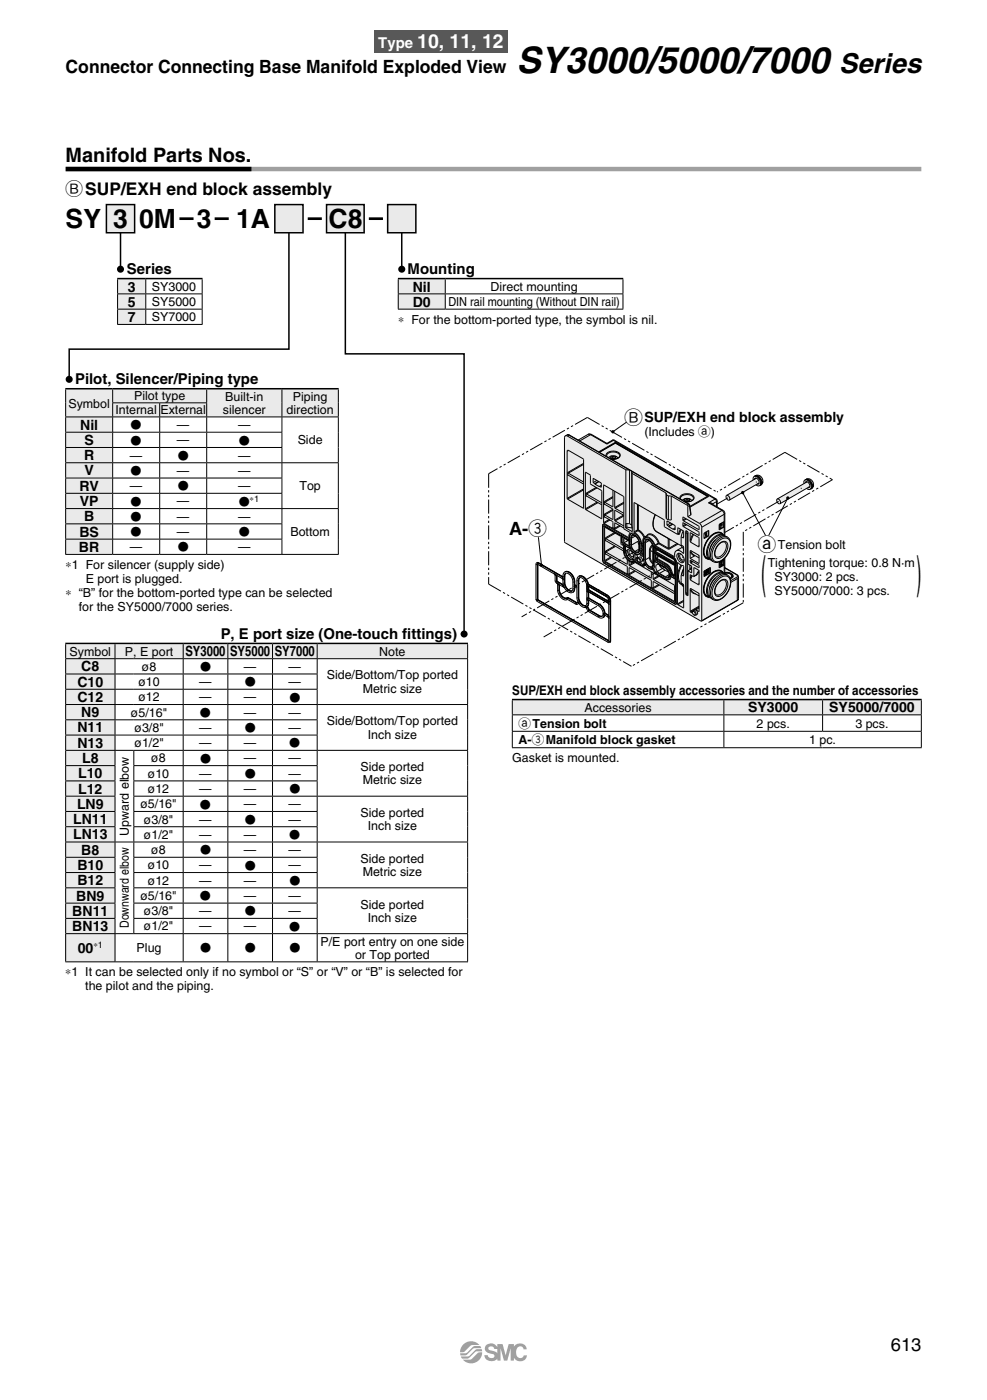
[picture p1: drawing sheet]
<svg xmlns="http://www.w3.org/2000/svg" width="148mm" height="210mm" viewBox="0 0 148 210" stroke-linecap="round" stroke-linejoin="round" font-family="sans-serif">
<defs><g id="words">
<g font-size="6.7">
<text x="114.2" y="88.3">(</text>
<text x="137.4" y="88.3">)</text>
</g>
<text font-size="5.5" x="77.5" y="10.9">SY3000/5000/7000</text>
<text font-size="4.1" x="125.8" y="10.9">Series</text>
<g font-size="4">
<text x="9.8" y="34.2">SY</text>
<text x="17" y="34.2">3</text>
<text x="20.9" y="34.2">0M</text>
<text x="29.5" y="34.2">3</text>
<text x="35.4" y="34.2">1A</text>
<text x="49.3" y="34.2">C8</text>
</g>
<text font-size="3" x="9.8" y="24.3">Manifold Parts Nos.</text>
<text font-size="2.9" fill="#fff" x="62.6" y="7.2">10, 11, 12</text>
<g font-size="2.7">
<text x="9.8" y="10.9">Connector Connecting Base Manifold Exploded View</text>
<text x="93.7" y="63.6">B</text>
<text x="76.3" y="80.3">A-e</text>
<text x="113.7" y="82.6">a</text>
<text x="133.6" y="202.6">613</text>
</g>
<text font-size="2.6" x="9.8" y="29.3">BSUP/EXH end block assembly</text>
<text font-size="2.2" fill="#fff" x="56.7" y="7.2">Type</text>
<g font-size="2.2">
<text x="19" y="41.1">Series</text>
<text x="61.1" y="41.1">Mounting</text>
<text x="11.3" y="57.6">Pilot, Silencer/Piping type</text>
<text x="33.1" y="95.8">P, E port size (One-touch f</text>
<text x="60.3" y="95.8">ittings)</text>
</g>
<g font-size="2.1">
<text x="19.2" y="43.7">3</text>
<text x="19.2" y="46">5</text>
<text x="61.9" y="43.7">Nil</text>
<text x="61.9" y="46">D0</text>
<text x="19.2" y="48.3">7</text>
<text x="12" y="64.4">Nil</text>
<text x="96.6" y="63.3">SUP/EXH end block assembly</text>
<text x="12.6" y="69">R</text>
<text x="12.7" y="66.7">S</text>
<text x="12.7" y="71.3">V</text>
<text x="11.9" y="73.6">RV</text>
<text x="12" y="75.9">VP</text>
<text x="11.8" y="82.8">BR</text>
<text x="11.9" y="80.5">BS</text>
<text x="12.6" y="78.2">B</text>
<text x="12.2" y="100.7">C8</text>
<text x="27.8" y="98.5">SY3000 SY5000 SY7000</text>
<text x="11.6" y="103">C10</text>
<text x="11.6" y="105.3">C12</text>
<text x="12.2" y="107.6">N9</text>
<text x="112.2" y="106.9">SY3000</text>
<text x="124.3" y="106.9">SY5000/7000</text>
<text x="11.6" y="109.9">N11</text>
<text x="11.6" y="112.2">N13</text>
<text x="11.7" y="116.7">L10</text>
<text x="11.7" y="119">L12</text>
<text x="12.3" y="114.5">L8</text>
<text x="11" y="123.6">LN11</text>
<text x="11" y="125.9">LN13</text>
<text x="11.5" y="121.3">LN9</text>
<text x="11.6" y="130.5">B10</text>
<text x="12.2" y="128.2">B8</text>
<text x="10.8" y="137.4">BN11</text>
<text x="11.4" y="135.1">BN9</text>
<text x="11.6" y="132.8">B12</text>
<text x="10.8" y="139.7">BN13</text>
<text x="11.6" y="142.9">00</text>
</g>
<text font-size="2" x="76.8" y="104.2">SUP/EXH end block assembly accessories and the number of accessories</text>
<g font-size="1.9">
<text x="22.8" y="43.6">SY3000</text>
<text x="22.8" y="45.9">SY5000</text>
<text x="67.2" y="45.9">DIN rail mounting (Without DIN rail)</text>
<text x="73.6" y="43.6">Direct mounting</text>
<text x="22.8" y="48.2">SY7000</text>
<text x="59.7" y="48.5">* For the bottom-ported type, the symbol is nil.</text>
<text x="10.3" y="61.1">Symbol</text>
<text x="17.3" y="62.2">Internal External</text>
<text x="19.6" y="64.4">V</text>
<text x="20.1" y="60.1">Pilot type</text>
<text x="26.5" y="64.4">—</text>
<text x="33.4" y="62.1">silencer</text>
<text x="33.8" y="60.1">Built-in</text>
<text x="35.7" y="64.4">—</text>
<text x="43" y="62.1">direction</text>
<text x="43.9" y="60.1">Piping</text>
<text x="96.6" y="65.4">(Includes a)</text>
<text x="19.5" y="68.9">—</text>
<text x="19.6" y="66.7">V</text>
<text x="19.6" y="71.3">V</text>
<text x="26.5" y="66.6">—</text>
<text x="26.5" y="71.2">—</text>
<text x="26.7" y="69">V</text>
<text x="35.7" y="71.2">—</text>
<text x="35.7" y="68.9">—</text>
<text x="35.9" y="66.7">V</text>
<text x="44.6" y="66.6">Side</text>
<text x="19.5" y="73.5">—</text>
<text x="19.6" y="75.9">V</text>
<text x="26.5" y="75.8">—</text>
<text x="26.7" y="73.6">V</text>
<text x="35.7" y="73.5">—</text>
<text x="35.9" y="75.9">V</text>
<text x="44.9" y="73.5">Top</text>
<text x="19.5" y="82.7">—</text>
<text x="19.6" y="78.1">V</text>
<text x="19.6" y="80.4">V</text>
<text x="26.5" y="78.1">—</text>
<text x="26.5" y="80.4">—</text>
<text x="26.7" y="82.7">V</text>
<text x="35.7" y="82.7">—</text>
<text x="35.7" y="78.1">—</text>
<text x="35.9" y="80.4">V</text>
<text x="43.5" y="80.4">Bottom</text>
<text x="116.6" y="82.4">Tension bolt</text>
<text x="9.8" y="85.3">*1 For silencer (supply side)</text>
<text x="9.8" y="89.6">* “B” for the bottom-ported type can be selected</text>
<text x="12.9" y="87.4">E port is plugged.</text>
<text x="115.1" y="85">Tightening torque: 0.8 N·m</text>
<text x="116.2" y="87.1">SY3000: 2 pcs.</text>
<text x="116.2" y="89.2">SY5000/7000: 3 pcs.</text>
<text x="11.8" y="91.7">for the SY5000/7000 series.</text>
<text x="10.4" y="98.4">Symbol</text>
<text x="18.7" y="98.4">P, E port</text>
<text x="21.3" y="100.6">ø8</text>
<text x="30" y="100.7">V</text>
<text x="36.6" y="100.6">—</text>
<text x="43.3" y="100.6">—</text>
<text x="49" y="101.9">Side/Bottom/Top ported</text>
<text x="56.9" y="98.4">Note</text>
<text x="19.6" y="107.5">ø5/16&quot;</text>
<text x="20.8" y="102.9">ø10</text>
<text x="20.8" y="105.2">ø12</text>
<text x="29.9" y="102.9">—</text>
<text x="29.9" y="105.2">—</text>
<text x="30" y="107.5">V</text>
<text x="36.6" y="107.5">—</text>
<text x="36.6" y="105.2">—</text>
<text x="36.7" y="103">V</text>
<text x="43.3" y="107.5">—</text>
<text x="43.3" y="102.9">—</text>
<text x="43.4" y="105.2">V</text>
<text x="54.4" y="103.9">Metric size</text>
<text x="87.7" y="106.8">Accessories</text>
<text x="20.2" y="109.8">ø3/8&quot;</text>
<text x="20.2" y="112.1">ø1/2&quot;</text>
<text x="29.9" y="109.8">—</text>
<text x="29.9" y="112.1">—</text>
<text x="36.6" y="112.1">—</text>
<text x="36.7" y="109.8">V</text>
<text x="43.3" y="109.8">—</text>
<text x="43.4" y="112.1">V</text>
<text x="49" y="108.8">Side/Bottom/Top ported</text>
<text x="55.2" y="110.8">Inch size</text>
<text x="77.8" y="109.3">aTension bolt</text>
<text x="77.8" y="111.6">A-eManifold block gasket</text>
<text x="113.5" y="109.1">2 pcs.</text>
<text x="121.3" y="111.6">1 pc.</text>
<text x="128.3" y="109.1">3 pcs.</text>
<text x="22.2" y="116.7">ø10</text>
<text x="22.2" y="119">ø12</text>
<text x="22.7" y="114.4">ø8</text>
<text x="29.9" y="116.7">—</text>
<text x="29.9" y="119">—</text>
<text x="30" y="114.4">V</text>
<text x="36.6" y="119">—</text>
<text x="36.6" y="114.4">—</text>
<text x="36.7" y="116.7">V</text>
<text x="43.3" y="116.7">—</text>
<text x="43.3" y="114.4">—</text>
<text x="43.4" y="119">V</text>
<text x="54.1" y="115.7">Side ported</text>
<text x="54.4" y="117.7">Metric size</text>
<text x="76.8" y="114.3">Gasket is mounted.</text>
<text x="19.3" y="125.3" transform="rotate(-90 19.3 125.3)">Upward elbow</text>
<text x="21.1" y="121.2">ø5/16&quot;</text>
<text x="21.6" y="123.5">ø3/8&quot;</text>
<text x="21.6" y="125.8">ø1/2&quot;</text>
<text x="29.9" y="123.5">—</text>
<text x="29.9" y="125.8">—</text>
<text x="30" y="121.3">V</text>
<text x="36.6" y="125.8">—</text>
<text x="36.6" y="121.2">—</text>
<text x="36.7" y="123.6">V</text>
<text x="43.3" y="123.5">—</text>
<text x="43.3" y="121.2">—</text>
<text x="43.4" y="125.9">V</text>
<text x="54.1" y="122.5">Side ported</text>
<text x="55.2" y="124.5">Inch size</text>
<text x="22.2" y="130.4">ø10</text>
<text x="22.7" y="128.1">ø8</text>
<text x="29.9" y="130.4">—</text>
<text x="30" y="128.2">V</text>
<text x="36.6" y="128.1">—</text>
<text x="36.7" y="130.4">V</text>
<text x="43.3" y="130.4">—</text>
<text x="43.3" y="128.1">—</text>
<text x="54.1" y="129.4">Side ported</text>
<text x="54.4" y="131.4">Metric size</text>
<text x="21.1" y="135">ø5/16&quot;</text>
<text x="21.6" y="137.3">ø3/8&quot;</text>
<text x="22.2" y="132.7">ø12</text>
<text x="29.9" y="137.3">—</text>
<text x="29.9" y="132.7">—</text>
<text x="30" y="135">V</text>
<text x="36.6" y="135">—</text>
<text x="36.6" y="132.7">—</text>
<text x="36.7" y="137.3">V</text>
<text x="43.3" y="137.3">—</text>
<text x="43.3" y="135">—</text>
<text x="43.4" y="132.7">V</text>
<text x="54.1" y="136.3">Side ported</text>
<text x="19.3" y="139.2" transform="rotate(-90 19.3 139.2)">Downward elbow</text>
<text x="20.5" y="142.8">Plug</text>
<text x="21.6" y="139.6">ø1/2&quot;</text>
<text x="29.9" y="139.6">—</text>
<text x="30" y="142.9">V</text>
<text x="36.6" y="139.6">—</text>
<text x="36.7" y="142.9">V</text>
<text x="43.4" y="139.6">V</text>
<text x="43.4" y="142.9">V</text>
<text x="48.1" y="141.8">P/E port entry on one side</text>
<text x="53.2" y="143.8">or Top ported</text>
<text x="55.2" y="138.3">Inch size</text>
<text x="9.8" y="146.3">*1 It can be selected only if no symbol or “S” or “V” or “B” is selected for</text>
<text x="12.8" y="148.5">the pilot and the piping.</text>
</g>
<g font-size="1.4">
<text x="37.4" y="75.4">*1</text>
<text x="14" y="142.2">*1</text>
</g>
</g></defs>
<path d="M18.1 34.9v5.5M43.3 34.9v17.5h-32.9v4.5M51.8 34.9v18.2h17.8v42" fill="none" stroke="#000" stroke-width=".22"/>
<g fill="#000">
<circle cx="10.4" cy="56.9" r=".53"/>
<circle cx="18.1" cy="40.4" r=".53"/>
<circle cx="60.2" cy="40.4" r=".53"/>
<circle cx="69.6" cy="95.1" r=".53"/>
</g>
<path d="M26.9 32.8h2.1M32.2 32.8h2.1M46.1 32.8h2.2" fill="none" stroke="#000" stroke-width=".4"/>
<path d="M16 30.7h4.2v4.2h-4.2z" fill="#e9eaea"/>
<path d="M16 30.7h4.2v4.2h-4.2z" fill="none" stroke="#000" stroke-width=".22"/>
<path d="M41.2 30.7h4.2v4.2h-4.2z" fill="#e9eaea"/>
<path d="M41.2 30.7h4.2v4.2h-4.2z" fill="none" stroke="#000" stroke-width=".22"/>
<path d="M49 30.7h5.6v4.2h-5.6z" fill="#e9eaea"/>
<path d="M49 30.7h5.6v4.2h-5.6z" fill="none" stroke="#000" stroke-width=".22"/>
<path d="M55.3 32.8h2.1" fill="none" stroke="#000" stroke-width=".4"/>
<path d="M58.1 30.7h4.3v4.2h-4.3z" fill="#e9eaea"/>
<path d="M58.1 30.7h4.3v4.2h-4.3zM60.2 34.9v5.5" fill="none" stroke="#000" stroke-width=".22"/>
<path d="M9.8 25.4h128.4" fill="none" stroke="#9fa0a0" stroke-width=".67" stroke-linecap="butt"/>
<path d="M9.8 25.4h27.9" fill="none" stroke="#000" stroke-width=".67" stroke-linecap="butt"/>
<g fill="#e9eaea">
<path d="M116.5 74.9l4-2.3a.66 .66 0 0 1 .8-.8l.4 .2 .2 .4 .1 .4-.2 .4a.69 .69 0 0 1-.9 .1l-3.9 2.3a.48 .48 0 0 1-.5-.7z"/>
<path d="M108.9 74.3l4-2.3a.66 .66 0 0 1 .8-.7l.3 .1 .3 .4 .1 .5-.2 .4a.69 .69 0 0 1-.9 0l-3.9 2.3a.49 .49 0 0 1-.5-.7z"/>
<path d="M84.7 65.4l.4-.2h.2l1.4 .8 1.5-.9h.3l2.5 1.4 .8-.5h.3l15.3 8.8 .1 .3v.9l.9 .6 .3 .2v3.6l.6 .4 .3 .6-.2 1.2-.7 1.1v1.4l2 1.3v3.4l-.1 .2-5.5 3.2-20.4-11.8-.1-15.7z"/>
</g>
<g fill="none" stroke="#000" stroke-width=".15">
<path d="M84.8 65.4h.3M84.8 65.4l-.2 .3 .1 15.7 20.5 11.8M85 65.2l.3 .1M85 65.2l.4 .1M85 65.2l-.2 .2M85 74.8l.1 .1M85 67.7v7.1M85.1 65.4l8.7 5.1M85.1 74.9l2.3 1.3M85.2 70.9v.1M85.2 70.9v.4M85.2 71.3h.1"/>
<path d="M85.2 71l2.3 1.3M85.2 71.3l2.3 1.3M85.3 67.6l2.2 1.3v7.3M85.3 67.6h-.2l-.1 .1M85.3 67.6l-.3 .1M85.3 65.3l-.2 .1M85.3 65.3l9.1 5.2M85.4 65.3h-.1M85.4 65.3l17.9 10.3M87.5 69.7l-2.3 1.3M87.5 73.3l-2.5 1.5M87.5 73.5l-2.4 1.4"/>
<path d="M87.5 76.2h-.1M87.5 69.5l-2.3 1.4M87.8 76.3v.1M87.8 70.9v5.4M87.8 76.4l2.4 1.4M87.8 70.9h.1M87.8 70.9l.7 .4 .1 1.3 1.6 1v4.2M87.9 74l.1 .1M87.9 74v.4M88 74.4h-.1M88 74.1l2.2 1.3M88 74.4l2.2 1.3"/>
<path d="M88.2 65.2h.5M88.2 65.2h.4M88.2 65.2l-1.5 .8M88.6 65.2l2.4 1.4M88.6 65.2l-1.7 .9M88.7 65.2l2.2 1.3M88.7 65.2h-.1M88.9 72.4v-.7l1.3 .8v.6l-.3-.2M88.9 72.4l.3 .1M89.2 72.6l.7 .4v-.1M89.2 72.5v.1M89.4 73.1l-1.5 .9"/>
<path d="M89.5 72.1l-.6 .3M89.5 75.3l-1.7 1M89.5 73.2l-1.5 .9M89.7 75.4l-1.9 1M89.8 72.2l-.6 .3M89.8 72.3l-.6 .3M90.2 72.8l-.3 .1M90.2 77.8h.1M90.4 78.8v5.3M90.4 78.8v-.2l.2 .1 3.8 2.1M90.4 78.8h.1M90.5 78.6l-.1 .3h.2"/>
<path d="M90.5 78.4l.1 .1M90.5 72.8v5.6M90.6 78.9v5.3l10.6 6.2M90.6 78.9h.1M90.6 72.8h-.1M90.6 78.5l3.6 2.1M90.6 72.8l2.9 1.7v4.8l.9 .6-.1 .7M90.6 78.9l2.6 1.5M90.6 77.1l.1 .1M90.6 75.2l.1 .1M90.6 75.2v.5M90.6 77.1v.5"/>
<path d="M90.6 78.7v.2M90.7 79.1v5M90.7 77.6l1.2 .6v.9M90.7 75.3l1.1 .7M90.7 77.2l1.1 .7M90.7 75.7h-.1M90.7 77.6h-.1M90.7 75.7l1.2 .7v1.5M90.7 79.1l2.4 1.4v1.1l.4 .3v.7M90.7 79.1h.1M90.9 68.4a.74 .74 0 0 1 .9-.7 .85 .85 0 0 1 1.2 .7 1.26 1.26 0 0 1-1.4 .5v-.3M90.9 66.5h.2"/>
<path d="M90.9 66.5l.1 .1M91 68.5a.62 .62 0 0 1 .8-.7 .87 .87 0 0 1 1.1 .6l-.1 .2-.3 .2h-.9M91.1 66.5l-.1 .1M91.3 77.9l-.8 .5M91.5 78l-.9 .5M91.6 68.4l-.1 .1M91.6 68.4h.6l.5 .3M91.6 68.4l.2 .1M91.6 68.6l-.2-.1-.2 .1M91.6 68.6v.2M91.6 68.8h-.1M91.6 68.8h.2"/>
<path d="M91.8 68.9h.1M91.8 68.9h.3M91.8 68.5h.1M91.8 68.5h.3M91.8 66l.2 .1M91.8 66h.3M91.8 66l-.7 .5M91.8 68.8h.3M91.8 68.5v.3M91.8 79.1l.4 .2M91.9 76.4l-1.3 .7M91.9 79.1h-.1"/>
<path d="M91.9 77.9h-.1M91.9 76h-.1M91.9 73.5v2.5M91.9 74.5l-1.3 .7M91.9 76.5l-1.2 .7M91.9 74.6l-1.2 .7M92 66.1l15.2 8.8M92 66.1l-1 .5M92.1 68.5v.3M92.1 68.9h.1M92.1 68.9h-.3M92.1 68.5h.1"/>
<path d="M92.1 79.9l-1.3 .8M92.1 66l-.1 .1M92.1 66l15.3 8.8M92.2 76.1v.1M92.2 78v.1M92.2 79.2v.1M92.2 73.7v2.4M92.2 76.6v1.4M92.2 78.5v.7M92.2 66.4l-2.4 1.4M92.2 66.4v.1M92.2 66.4h.1"/>
<path d="M92.2 66.5h.1M92.2 66.5l-2.3 1.3M92.2 76.6h.1M92.2 78.5h.1M92.2 76.6l1.3 .7M92.2 78.5l1.3 .7M92.2 76.2l1.3 .8M92.2 78.1l1.3 .8M92.3 80l-1.5 .8M92.3 68.8h.1M92.3 68.6v.2M92.3 68.6l-.1 .3"/>
<path d="M92.3 68.8h-.2M92.3 66.5l13.8 7.9M92.3 68.4v.2M92.3 66.5l-2.4 1.4M92.3 68.4l.2 .1-.2 .1M92.3 68.4l-.2 .1M92.3 66.5h.1M92.3 66.4l13.9 8M92.3 66.4v.1M92.9 78.8l-.7 .4M93 78.9l-.8 .4M93.5 77.3l-1.3 .7"/>
<path d="M93.5 75.3l-1.3 .8M93.5 75.5l-1.3 .7M93.5 77.4l-1.3 .7M93.8 70.5h.6M93.8 78.5l.6 .1M93.8 70.5v8M93.8 78.5v.7M94 79.1l-.2 .1M94 78.5v.6M94 79.1l.8 .1M94.4 70.5h.1M94.4 70.5v8.1"/>
<path d="M94.4 78.6l.3 .1M94.4 70.5l.3 .2M94.7 80h.1M94.7 70.7h.1M94.7 70.7v8M94.7 78.7l.1 1.1-1-.6M94.7 70.7l8.6 4.9M94.7 70.7l.1 .3M94.8 71l5.1 3M94.8 71v8.2M94.8 79.2v.1M94.8 80h-.1"/>
<path d="M95.1 79.8v.1M95.1 75.4v4.4M95.1 75.4h.1M95.1 75.4l4.5 2.6 .1 1 1.9 1.1M95.1 79.9a2.08 2.08 0 0 1 1.1 1.7M95.6 79.5l.1 .1M95.6 79.5l-.5 .3M95.6 75.7v3.8M95.6 79.5h.1M95.7 79.6l-.6 .3M95.7 79.6l.5 .4 .4 .6M95.7 79.5l.6 .4 .4 .6"/>
<path d="M95.7 79.5v.1M95.7 75.7v3.8M98.2 77.2l-.2 .8-.1 .7 .2 .6 .3 .4M98.3 77.2a2.03 2.03 0 0 0 .1 2.5M98.3 79.7h.1M98.4 79.7h.1M98.4 79.7l1.8 1.1M99.9 74v.2M99.9 74v3.8M99.9 74.2l.3 .2M99.9 74.2v3.6M99.9 77.8l.3 .2"/>
<path d="M100 78.8v-.7l1.2 .7v.7l-.2-.2M100 78.8l.3 .1M100.2 74.4h.5M100.2 74.4v3.6M100.3 78.9v.1M100.3 79l.7 .4v-.1M100.6 78.5l-.6 .3M100.7 74.4l2.3 1.4M100.7 74.4v3.6h-.5M100.8 78.6l-.5 .3M100.9 78.6l-.6 .4M101.2 79.2l-.2 .1"/>
<path d="M101.6 79.2v.9M101.7 79.2h-.1M101.7 79.2l.7 .4M102 74.8a.74 .74 0 0 1 .9-.7 .86 .86 0 0 1 1.1 .7 1.25 1.25 0 0 1-1.3 .5M102 79.4l-.2 .6M102.1 74.9a.62 .62 0 0 1 .7-.7 .87 .87 0 0 1 1.2 .6l-.1 .2-.4 .2h-.8M102.1 79.4l-.2 .6M102.4 78.9l.1 .1M102.4 78l.1 .1M102.4 77.6v.4M102.4 78.5v.4M102.4 79.6v1.1"/>
<path d="M102.4 79.6l-.3 .9M102.5 78.4l2.3 1.4v.5M102.5 79l2.3 1.3M102.5 78.4l-.1 .1M102.5 77.6l2.3 1.3v.5M102.5 77.6h-.1M102.5 78.1l2.3 1.3M102.6 74.8l-.1 .1M102.6 74.8l.3 .1M102.6 74.8h.7l.5 .3M102.7 75v.2M102.7 75l-.2-.1-.2 .1"/>
<path d="M102.7 75v.1M102.7 75.1l-.1 .1M102.7 75.1l.2 .1M102.7 75.1h.1M102.8 77.8l-.4 .2M102.8 78.6l-.4 .3M102.9 75.2h.3M102.9 74.9h.1M102.9 74.9h.3M102.9 75.2l-.1 .1M102.9 75.2h.2M102.9 74.9h.2"/>
<path d="M102.9 74.9v.3M102.9 79.6l-.1 .3 .3 .2M102.9 77.8l-.4 .3M103 78.7l-.5 .3M103 75.8l.1 .2M103.1 74.9v.3M103.1 76v1.5M103.1 77.5l1.8 1M103.2 79.9l-.1 .2M103.2 74.9h-.1M103.2 75.2v.1M103.2 75.2h-.3"/>
<path d="M103.3 75.6l-.3 .2M103.3 75.6l.1 .2M103.3 75.1l-.2 .1M103.3 75.1h.1M103.3 75.6l.1 .1M103.3 75.6h.1M103.3 75.1l.1 .1M103.3 75v.1M103.3 75v.2M103.3 74.8l-.1 .1M103.3 74.8v.2M103.3 74.8l.2 .1-.2 .1"/>
<path d="M103.4 75.8l-.3 .2M103.4 75.8l.2 1.4M103.4 75.7v.1M103.4 75.7l.2 1.5M103.5 80v1.1M103.6 79.9l1.2 .8v1.3M103.6 79.9l-.1 .1M103.6 77.2l-.5 .3M104.8 79.4h.1M104.9 78.5l.2 .2 .1 .4M105.2 79.1v14M105.6 80l.7-.4v.8l-.7 .4z"/>
<path d="M105.8 80h-.1M105.8 79.9v.1M105.8 79.9h.1M105.8 80h.1M105.9 79.9h.1M105.9 79.8v.1M105.9 79.8v.6l-.1 .1M105.9 79.8l-.1 .1M106.1 74.4l-2.7 1.6M106.1 74.4v.1M106.1 74.4l.1 .1M106.1 74.4h.1"/>
<path d="M106.2 79.6v.7M106.2 74.4v.1M106.2 74.5l-2.7 1.6M106.3 75.4l2 1.2M106.3 75.4l.4 .1 1.7 1.1M106.3 75.4h.3l.2 .2M106.8 75.6h.1M107.2 74.9l.2 .3M107.2 74.9l-.9 .5M107.4 74.8l-.2 .1M107.4 74.8l.1 .3M107.4 75.2l-.6 .4"/>
<path d="M107.4 75.2v.8M107.5 75.1l-.1 .1M107.5 75.1v.9M107.8 78.7l.7-.4v.8l-.7 .4zM107.9 78.7l.1 .5M107.9 78.7h.1M108 78.7v.5M108 79.8l.2 .2M108.1 78.8h.1M108.1 78.7v.2l.1-.1M108.2 78.8h-.1M108.2 80l.2 .2"/>
<path d="M108.2 80a1.74 1.74 0 0 0-2 .9 2.48 2.48 0 0 0-.4 2.7l.2 .2M108.2 78.7h-.1M108.2 78.8h.1M108.2 78.7h.1M108.2 78.7v.1M108.2 78.5l-.3 .2M108.2 78.5h.1M108.3 78.5l-.3 .2M108.3 78.5h.1M108.3 76.6h.1M108.3 76.6l-3.4 1.9M108.3 76.6l.2 .2 .1 .3"/>
<path d="M108.3 78.9l-.2 .1-.1 .2M108.3 78.8v.1M108.3 78.8h.1M108.3 78.5v.2M108.3 78.7v.1M108.3 78.7h.1M108.4 76.6l.3 .4M108.5 79l-.7 .4M108.5 78.3v.7M108.5 79v.1M108.6 77.1v3.2M108.6 77.1l-3.4 2"/>
<path d="M108.7 77l-.1 .1M108.7 77v3.4l-.2-.2M108.9 74.3a.47 .47 0 0 1 .5 .7M108.9 74.3a.47 .47 0 0 0 .5 .7M113.1 71.5a.93 .93 0 0 1 .8 1.4M113.1 71.5l-.2 .2v.3M113.1 71.9v-.1a.46 .46 0 0 1 .6 .1 .46 .46 0 0 1 .1 .5v.2h-.3M113.2 71.4l-.1 .1M113.2 71.4a.93 .93 0 0 1 .8 1.4M113.3 71.4a.93 .93 0 0 1 .8 1.3M113.3 71.4l.4-.1 .4 .2 .3 .5-.1 .4 .1-.1M113.3 71.4h-.1"/>
<path d="M113.3 71.7l-.1 .1M113.3 72.3h.1M113.3 72.7l.3 .2h.3M113.4 71.7l-4.5 2.6M113.7 72.5l.1 .1M113.8 72.4l-4.4 2.6M114 72.8l-.1 .1M114.1 72.7l-.1 .1M114.4 72.2v.1M114.4 72.3l-.3 .4M116.5 74.9a.47 .47 0 0 1 .5 .7M116.5 74.9a.47 .47 0 0 0 .5 .7"/>
<path d="M120.1 73.2h.1M120.7 72l-.2 .2v.3M120.7 72a.93 .93 0 0 1 .8 1.4M120.7 72.4h.1a.46 .46 0 0 1 .5 0 .46 .46 0 0 1 .1 .5l-.1 .2h-.2M120.8 71.9l-.1 .1M120.8 71.9a.93 .93 0 0 1 .8 1.4M120.9 71.9h-.1M120.9 71.9l.4-.1 .3 .2 .4 .5-.1 .5 .1-.2M120.9 71.9a.93 .93 0 0 1 .8 1.4M120.9 72.2l-.1 .2M120.9 73.3l.3 .1h.3M121 72.3l-4.5 2.6"/>
<path d="M121.3 73.1h.1M121.4 73l-4.4 2.6M121.6 73.3l-.1 .1M121.7 73.3h-.1M122 72.7v.1M122 72.8l-.3 .5M90.4 84v.1M90.4 84h.1M90.4 84.1h.2M90.4 84.1l.2 .4M90.5 84.4l.1 .1M90.6 84.5l10.6 6.1"/>
<path d="M90.6 84.3v.2M90.7 84.1v.1M90.7 84.2l10.4 6M90.8 82.7v.1M90.8 80.7v.1M90.8 80.7v.4M90.8 82.7v.4M90.8 80.8l2.7 1.5M90.8 82.8l3.2 1.8M90.8 83.1l3.2 1.8 .1 1M90.8 83.1h.1M90.8 81.1h.1"/>
<path d="M90.8 81.1l2.7 1.5M91.6 83.5l-.9 .6M91.7 83.6l-1 .6M92.2 81.9l-1.4 .8M92.3 82l-1.5 .8M93.1 80.3l.2 .3M93.1 80.3l.3 .2M93.2 80.4h.1M93.2 81.3v.1M93.2 80.5v.8M93.2 80.5h.1M93.2 81.3l.2 .1"/>
<path d="M93.2 81.3l.3 .4M93.2 81.3h.1M93.3 80.6h.1M93.4 81.7h.1M93.4 80.5l-.1 .1M93.4 80.5h.1M93.4 81.6l.1 .1M93.4 80.6l.1 .9M93.4 80.6h.1M93.5 80.5h-.1M93.5 81.7h.1M93.5 80.5l.8 .5"/>
<path d="M93.5 80.5l-.1 .1M93.5 81.7l.1 .3 .2-.1M93.5 81.7l.3 .2M93.5 81.5l.9 .5M93.5 82.6a1.76 1.76 0 0 0 1.5 1.8l.2-.1 5.9 3.4 .1 2.4M93.5 80.6h.1M93.5 81.5l-.1 .1M93.5 81.7l.1 .3h.2M93.6 80.7l.7 .5v.7l-.7-.5zM93.6 82.7v.3M93.6 81.9v.8M93.6 81.9h.1"/>
<path d="M93.6 82.7h.1M93.6 82.7l.2 .1M93.6 82.7l.1 .6 .4 .6 .5 .3h.5M93.8 82.8a1.11 1.11 0 0 0 1.1 1.1M93.8 81.9h.1M93.8 81.9v.9M93.8 81.9l.8 .5M93.9 81.9h.1M94 86l.4 .2M94.1 85.9l-.1 .1M94.1 84v.6M94.1 84.6h-.1"/>
<path d="M94.2 81.1l-.6 .3M94.2 82.4a1.04 1.04 0 0 0 .7 1.3M94.2 84l.5 .2h.4M94.3 80.6h-.1M94.3 82.2l.2 .1M94.3 86.1l.1 .1M94.3 84.7l.1 .2M94.3 84.2v.5M94.3 85.2v.9M94.3 81h.1M94.3 80.8v.2l.1 .2M94.4 82h.1"/>
<path d="M94.4 80.8h.1M94.4 82l-.1 .2M94.4 80.6a.53 .53 0 0 1 .3-.6 .53 .53 0 0 1 .6 .1 1.89 1.89 0 0 1 .8 1.4M94.4 85.2l3.2 1.8 .1 1M94.4 85.2h-.1M94.4 80.6v.2M94.4 81.2v.4M94.4 84.9l3.2 1.8M94.4 81.2h.1M94.4 81.6l.1 .4M94.4 81.6v.3M94.4 80.8v.1"/>
<path d="M94.4 81.6l.2 .1M94.4 80.6h.1M94.4 80.9v.3M94.4 80.9l-.1 .1 .1 .2M94.5 82h-.1M94.5 82h.1M94.5 82v.2h-.2M94.5 82l.2 .4M94.5 82.6a.51 .51 0 0 0-.1 .6 .51 .51 0 0 0 .5 .3l.1-.1M94.5 82.3l.1 .1M94.5 82.3l.2 .1M94.6 82.4h.1"/>
<path d="M94.6 80.7v1a1.11 1.11 0 0 0 1.1 1.2M94.6 82.4l.6 .7h.4h.3M94.7 82.4h-.1M94.7 80l-.3 .5v.1l.2 .1M94.7 80.7v1.1M94.7 80.7a.41 .41 0 0 1 .3-.4 .41 .41 0 0 1 .5 .3l.3 .7v1.1a.41 .41 0 0 1-.4 .4 .41 .41 0 0 1-.4-.3l-.3-.7M94.7 80.3l.3-.1 .4 .2 .3 .5 .2 .6h.2M94.8 80.3l-.2 .4M94.8 80.3l.3-.1 .3 .2M94.8 80.2h.1M94.8 83.8a.91 .91 0 0 1-.7-1.3 .91 .91 0 0 1 .7 1.3M94.9 80.2l-.1 .1"/>
<path d="M94.9 84.4l-.6 .3M94.9 83.9l-.1 .1M94.9 83.9h.2M95 83.9l-.1 .1M95 83.9l-.1 .2h.2M95 83.9h-.1M95 83.9h.1M95.1 84.2h.1M95.1 84.1h.1M95.1 84.1l1.3 .8M95.1 84.1v.1M95.1 83.9l1.3 .8"/>
<path d="M95.1 84.3h.1M95.1 83.9v.2M95.2 85.6l-.9 .5M95.2 83.2l.3 .1 .1 .5M95.2 83.2v.6M95.2 83.8l.1 .1M95.2 80.4l-.5 .3M95.2 84.4l-.8 .5M95.3 83.2h-.1M95.3 83.9l.2 .1M95.3 85.7l-.9 .5M95.6 84h-.1"/>
<path d="M95.6 83.6l-.4 .2M95.6 83.7l-.3 .2M95.6 83.8a.28 .28 0 0 1 .3 .2 .28 .28 0 0 1-.1 .3l-.2-.2zM95.6 83.7l.3-.1a.45 .45 0 0 1 .4 .6l-.3 .2M95.6 83.7v.2M95.6 83.7a.45 .45 0 0 1 .4 .7M95.8 82.9h-.1M95.8 82.8l-.1 .1M95.8 81.7l-.1-.5-1 .6M95.8 84.3l.2 .1M95.9 81.2v.2M95.9 81.4v1.1"/>
<path d="M95.9 81.4h.1M95.9 82.5l.2 .1M95.9 82.4l-.2 .5M95.9 82.5l-.1 .3-.2 .1M95.9 83.1h.1M96 83l-.1 .1M96 83.2l.1 .1M96.1 83.3l.2 .2M96.1 81.5v.5l.4 .2M96.1 82v.6a.57 .57 0 0 1-.4 .6 .57 .57 0 0 1-.7-.3M96.1 82.3h.1M96.1 82.2v.1"/>
<path d="M96.1 82.2h.1M96.2 82.3l.2 .1M96.2 82.2l-.1 .1M96.2 82.2l.2 .2M96.2 82.3h.1M96.2 82.6l-.2 .6M96.2 81.9l.1 .1M96.2 81.6v.3M96.2 82.5v.1M96.3 82.5h-.1M96.3 82.5l.1 .1v.8M96.3 82h.1"/>
<path d="M96.4 82.5l-.2 .1M96.4 84.7h.1M96.4 84.9h.1M96.4 82h-.1M96.4 83.4l-.1 .1M96.4 83.2l-.3 .1M96.4 83l-.4 .2M96.4 81.9l-.1 .1M96.4 81.5l-.2 .1M96.4 81.8l-.2 .1M96.4 82.4l.1 .1M96.5 84.7l-.1 .1 .2 .1h-.3l.1-.2"/>
<path d="M96.5 84.7h-.1M96.5 82.4h-.1M96.5 82.2h.1M96.5 84.6h.1M96.5 84.6h-.1M96.5 83.8v.3M96.5 81.2v2.6M96.5 81.2a.56 .56 0 0 1 .4-.6 .56 .56 0 0 1 .6 .3l.4 .4 .2 .5M96.5 83.8h.1M96.5 82.5h.1M96.5 83.8l.2 .1M96.5 83.8l.1 .7"/>
<path d="M96.5 81.2h.1M96.6 84.5l-.2 .2M96.6 84.5h.1M96.7 84.5h-.1M96.7 84.5l-.1 .2 .2 .1M96.7 84.5l-.2 .2M96.7 80.6l.5-.3a1.38 1.38 0 0 1 1.5 1.2M96.7 80.6a1.38 1.38 0 0 1 1.5 1.2M96.7 80.6l-.2 .1a1.68 1.68 0 0 0-.1 1.3M96.7 84.5l-.1 .2 .3 .1M96.7 84.5l.2 .3M96.7 81.4v2.5a1.11 1.11 0 0 0 1.1 1.2"/>
<path d="M96.7 84.8h-.1M96.8 84.8h.1M96.8 80.7l-.3 .4v.2h.2M96.8 81.4v2.6M96.8 81.4a.41 .41 0 0 1 .3-.4 .41 .41 0 0 1 .5 .3l.3 .6v2.7a.41 .41 0 0 1-.4 .4 .41 .41 0 0 1-.4-.3l-.3-.7M96.8 84.8l-.3 .1h-.1M96.8 80.7h.1M96.8 84.8l.5 .4 .5 .1M96.8 80.6v.1M96.9 80.6l-.1 .1M96.9 84.8h-.1M96.9 80.9l-.2 .5"/>
<path d="M96.9 80.9h.3l.3 .2M96.9 80.9h.3l.4 .3 .3 .4 .1 .6M96.9 80.9l-.1 .1M96.9 80.9h.1M97 80.4a.72 .72 0 0 1 1.2 0l.3 .4 .3 .6M97 80.9h-.1M97.1 85.1l.4 .3h.3M97.3 81.1l-.5 .3M97.4 83.6h.1M97.4 82.6h.1M97.4 83.6l.1 .5 .4 .5M97.4 82.6v1"/>
<path d="M97.4 83.6l-.6 .4M97.5 82.6l.4 .2M97.5 83.6l.1 .4 .3 .4M97.5 82.6v1M97.6 88l.4 .3M97.7 86.7h-.1M97.7 88h-.1M97.7 85.8v.9M97.7 85.3h.1M97.7 85.3l.2 .1M97.8 85.1h.1M97.8 85.3l.1 .1"/>
<path d="M97.8 85.4h.1M97.8 81.7l-.3 .4-.1 .5M97.8 85.1h-.1M97.9 85.1h-.1M97.9 81.9l-.3 .3-.1 .4M97.9 85.2l-.2 .1M97.9 85.2v.2M97.9 85.2h.2M97.9 85.4l.2 .4M97.9 85l-.1 .1M97.9 85.4h.1M97.9 86.8l.1 .1"/>
<path d="M97.9 88.2l.1 .1M97.9 85.9v.9M97.9 87.3v.9M98 81.9v.2M98 81.9v.3M98 81.9l.1 .2M98 82.1v2.6M98 84.7l-.2 .4M98 82.1h.1M98 84.7h.1M98 84.7l.2 .1M98 86.9l3.2 1.9"/>
<path d="M98 87.2l-.1 .1M98 87.2l3.2 1.9M98 83h.2M98 83.9h.2M98 84.3h.2M98 83.9l.2 .3M98 82.2v.8M98 83.9v.4M98 85.3l-.1 .1M98 85.3l.3 .4M98.1 85.2h-.1M98.1 85.2h.1"/>
<path d="M98.1 85.8l.2 .2M98.1 81.8l-.1 .1M98.1 81.8l2.9 1.8 .4 .5 .1 6.3-.1 .2M98.1 82.1l2.8 1.6M98.2 82.7l-.2-.1 .2 .3M98.2 83.9l1.6 1M98.2 82.7l3 1.8M98.2 84.3v.5M98.2 84.8l-.2 .5M98.2 82.9l-.2 .1M98.2 82.9v.1M98.2 84.2l-.2 .1"/>
<path d="M98.2 84.2h.1M98.2 82.9l2.9 1.7M98.2 84.2v.1M98.2 83h.1M98.2 82.2h.1M98.2 83v.9M98.2 82.2v.5M98.2 81.9l-.1 .2M98.2 81.8h.1M98.2 82.2l2.7 1.6M98.2 82.2l-.2-.1v.1h.2M98.2 84.2l1.5 .9"/>
<path d="M98.2 83l3 1.7M98.2 85.9l.1 .1M98.2 84.3l1.6 .8M98.3 82.2h-.1M98.3 84.2l-.1 .1M98.3 85.7l-.2 .1M98.3 85.7l1.5 .9M98.3 82.8l-.1 .1M98.3 84l-.1 .2M98.3 81.8l2.8 1.7M98.3 82.3l2.7 1.6 .2 .5-2.9-1.7zM98.3 86l1.5 .9"/>
<path d="M98.3 83.8l.1 .2M98.3 83.2v.6M98.3 86h.1M98.3 85.8v.2M98.4 84l1.4 .8M98.4 83.2l2.7 1.6 .1 1.6M98.4 83.2h-.1M98.4 83.8h.2M98.4 83.8l.1 .1M98.4 83.8h-.1M98.5 83.9l1.4 .8M98.5 83.9l-.1 .1"/>
<path d="M98.6 83.8l1.4 .8M98.6 83.8l-.1 .1M98.6 83.3l-.2 .5M98.6 82.5l-.3 .2M98.7 83.4l-.1 .4M98.7 86.4l-.8 .4M98.7 81.5l.1 .1M98.7 81.5l-.5 .3M98.8 87.7l-.9 .5M98.8 81.6l1.3 .7M98.8 81.6l-.5 .2M98.8 81.4l-.1 .1"/>
<path d="M98.8 81.4l1.4 .8M98.8 81.4v.2M98.8 86.4l-.8 .5M98.9 84.7l.2 .4 .6 .4M98.9 86l.9 .5M98.9 87.8l-.9 .5M98.9 86l-.4-.4a.54 .54 0 0 1 .2-.9l1.2 .6 .3 .4a.54 .54 0 0 1-.2 .9l-.2-.1M99 84.8v.1M99.1 84.8v.3M99.7 85.5l-.8 .5M99.7 85.5l.6 .3M99.7 85.1l.4 .3 .3 .5v.5l-.1 .3"/>
<path d="M99.8 84.9a1.89 1.89 0 0 1 .8 1.3M99.8 85.1l.1 .2M99.8 84.8l.6 .6 .3 .7M99.8 86.6l.4 .1M99.8 85.1h.1M99.8 86.9h.1M99.8 84.9l-.1 .2M99.8 86.6l-.1 .2 .2 .1h.5M99.9 84.7l.5 .5 .3 .9M99.9 84.7l-.1 .1M100 84.6l-.1 .1M100 84.6l.5 .5 .4 1"/>
<path d="M100.1 82.3h.3M100.2 82.2h.1M100.2 80.8l2 1.1M100.2 80.8v1.4M100.2 80.8l.1 .1M100.2 82.2l-.1 .1M100.3 86.7h-.2M100.3 86.7h-.1M100.3 86.6v.1M100.3 86.2l-.5 .3M100.3 82.2l.1 .1M100.3 80.9l.3 .1"/>
<path d="M100.3 80.9v1.3M100.3 86.6l-.1 .1M100.4 86.1v.3l-.2 .3M100.4 80.9h-.1M100.4 86.9h.1M100.5 86.2l.1 .2M100.5 86.5h.1M100.5 86.2v.3M100.5 86.8l-.1 .1M100.6 86.2h-.1M100.6 86.2l.1 .1M100.6 86.5l-.2 .4-.3 .1-.3-.1"/>
<path d="M100.6 86.5h.1M100.6 86.4v.1M100.6 86.4l-.1 .1M100.6 86.5l.6 .3M100.7 86.5h-.1M100.7 86.3l.5 .3M100.7 86.5h.1M100.7 86.3l-.1 .1M100.7 86.1l.1 .1M100.7 86.1h.1M100.8 86.2l.3 .2M100.8 86.2h.1"/>
<path d="M100.9 86.1h-.2M100.9 86.1l.3 .1M100.9 86.1l-.1 .1M100.9 83.7l.1 .1M100.9 83.8h.1M100.9 83.5v.2M101 83.8l.3 .1v.4M101 83.8h.1M101 83.8l.3 .4M101.1 86.4h.1M101.1 84.6l.2 .3M101.1 86.7l.2 .3"/>
<path d="M101.2 90.1l-.1 .1M101.2 86.4h-.1M101.2 86.3l-.1 .1M101.2 83.4l-.1 .1M101.2 83.5h-.1M101.2 90.6h.2M101.2 86.6h.1M101.2 84.5h.1M101.2 90.4h.1M101.2 84.7h.1M101.2 86.8h.1M101.2 90.6h.1"/>
<path d="M101.2 84.5l-.1 .1M101.2 90.4v.2h.2M101.2 86.6l-.1 .1M101.3 84.5h.1M101.3 90.4h.1M101.3 86.6h.1M101.3 84.2v.2M101.3 84.2v.1M101.3 86.5l-.1 .1M101.3 84.5h-.1M101.3 90.3l-.1 .1M101.3 84.3v.2"/>
<path d="M101.3 84.8v1.7M101.3 86.9v3.4M101.3 84.8h.1M101.3 86.9h.1M101.3 84.3h.1M101.3 84.4v.1M101.3 90.4h.2M101.3 84.9h.1M101.3 87h.1M101.3 84.9v1.7M101.3 87v3.4M101.3 84.3v.1"/>
<path d="M101.3 84.5l-.2 .1M101.3 86.6l-.2 .1M101.3 84.4h.2M101.3 84.4v.5M101.3 86.6v.4M101.4 82.6l-.2 .3v.5M101.4 82.6h.4l.6 .4M101.4 90.6h.1M101.5 81.5l-1.2 .7M101.6 90.6v.1M101.6 84.4v6.2M101.6 84.4l.9 .5-.1 1.5"/>
<path d="M101.6 83.1a.85 .85 0 0 1 1 1 .38 .38 0 0 1-.3 .3 .38 .38 0 0 1-.4-.2l-.3-.3a.76 .76 0 0 1 0-.8zM101.6 80.1h.1M101.6 84.4h.1M101.6 90.7l.8 .5M101.7 80.1h.1M101.7 81.6l-1.3 .7M101.8 80l-.2 .1M101.8 80h.1M101.8 83a1.04 1.04 0 0 0 .7 1.3M101.9 80l-.2 .1M102.1 84.8a2.61 2.61 0 0 0-.2 2.7l.4 .2M102.1 83.1a.5 .5 0 0 0-.2 .5 .5 .5 0 0 0 .5 .4l.2-.1"/>
<path d="M102.1 81.8l.4 .5M102.1 80.5v1.3M102.1 81.8l.3 .1M102.1 80.5l.3 .2M102.1 86.3l.1 1.1M102.2 87.4l.3 .6-.3-.5M102.2 87.4v.1M102.2 87.5l.2 .1M102.2 86.2l.2 .2M102.2 86.2l-.1 .1M102.2 84.8a2.47 2.47 0 0 0-.2 2.7l.2 .1M102.3 83.6h.1"/>
<path d="M102.3 82.1l-.9 .5M102.4 82.5h.1M102.4 81.9l.1 .2M102.4 87.6l.1 .2M102.4 81.9l.1 1.1h-.1M102.4 87.6l.1 3.5M102.5 85.3l-.4 1M102.5 86.1l-.1 .3M102.5 82.5h-.1M102.5 82.4l-.1 .1M102.5 90.1l-.9 .5M102.5 90.2l-.9 .5"/>
<path d="M102.5 85.4l-.3 .8M102.5 82.9l-.1 .1M102.5 80.4l-.1 .3M102.5 91.1l-.1 .1M102.8 88.9l.4 .3zM103 89.1l-.2 .1M103.1 80.1v8.9M103.2 85.6v3.8l-.4-.2M103.2 85.6l.5 .3v-1l-.5-.3v-4.8l-.4-.2v9.6M103.4 84.8v.7M103.5 88.5a1 1 0 0 0 .8 .6M103.5 91.7l.1 .1"/>
<path d="M103.5 86.8l.1 .2M103.5 82.8l.2 .3 .5 .3M103.5 84.3l.1 .1M103.5 81.1l.1 .2M103.5 84.3v-.3l1.3 .8v.3M103.5 82.8v1M103.5 86.3v.5M103.5 88.5v3.2M103.5 85.3h.2M103.5 85.3l-.1 .1M103.6 84.4l1.2 .7M103.6 88.3a1.73 1.73 0 0 0 1.2 1.1"/>
<path d="M103.6 86.2l-.1 .1M103.6 82.6a1.74 1.74 0 0 0 1.2 1.1M103.6 88.3l1.2 .7M103.6 91.8l.3 .2M103.6 87l1.2 .7M103.6 82.6l1.2 .7M103.6 81.3l1.2 .7M103.6 86.2l.4 .3M103.6 88.3l-.1 .2M103.6 82.6l-.1 .2M103.7 86.3l-.2 .5M103.7 85.3l-.5 .3"/>
<path d="M103.7 85l-.2 .3M103.8 84.2l-.3 .1M103.8 86.4l-.2 .6M103.8 91.9l.2 .3M103.8 91.9a.22 .22 0 0 1 .3-.2 .22 .22 0 0 1 .1 .3v.2h-.2M103.9 80.1l-.4 1M103.9 84.3l-.3 .1M103.9 91.6l-.1 .3M103.9 91.6a.45 .45 0 0 1 .4 .7M104 80.2l-.4 1.1M104 86.4v.1M104 92.2l.3 .1"/>
<path d="M104 85.2v1.2M104.1 91.5l-.5 .3M104.1 85.1l.7 .5v2.1M104.1 85.1l-.1 .1M104.1 91.5h.1M104.1 91.5h.2M104.1 91.5l-.2 .1M104.1 91.5a.45 .45 0 0 1 .4 .7l-.2 .1M104.2 83.4l-.7 .4M104.2 83.3v.1M104.3 91.5l.5 .2M104.4 86.3l-.4 .2"/>
<path d="M104.4 86.3h.1M104.4 86.3l-.4 .1M104.6 86.2l-.2 .1M104.8 89v2.7M104.8 83.3v1.2l-1.3-.7M104.8 89v.1M104.8 83.3v.1M104.8 85.6l-.4 .7M104.8 80.3h.1M104.8 91.7h.1M104.8 85.1h.1M104.8 90.9l-1.3 .8"/>
<path d="M104.8 85.8l-.2 .4M104.8 87.5v.2M104.8 81.8v.2M104.8 91.1l-.7 .4M104.8 91.2l-.5 .3M105.2 93.1v.1M105.6 85.7l.9-.6v.8l-.9 .6zM105.6 85.9h.1M105.6 86.1h.1M105.6 86.2h.1M105.6 86.1v.1M105.6 86.2l.1 .1"/>
<path d="M105.6 85.7v.1M105.6 85.9l.1 .1M105.6 85.7h.1M105.7 86.1h-.1M105.7 85.9h.1M105.7 85.7l-.1 .2M105.7 86.1h.1M105.7 85.8v.1M105.7 80v.1M105.7 85.8h.1M105.7 85.9v.1M105.7 86.3h.1"/>
<path d="M105.7 86h.1M105.7 86.2h.1M105.7 85.7h.1M105.7 80h.1M105.7 85.6l-.1 .1M105.7 85.7v.1M105.7 80.1h.1v.4M105.7 80.1h.1M105.7 86v.1M105.7 85.6h.1M105.7 86.2v.1M105.7 86.1v.1"/>
<path d="M105.8 85.9h-.1M105.8 85.6h-.1M105.8 85.6h.1M105.8 86h.1M105.8 85.7h.1M105.8 80l-.1 .1M105.8 86.2h-.1M105.8 86.1h-.1M105.8 85.8v.1M105.8 85.7v.1M105.8 86.1h.1M105.8 85.8h.1"/>
<path d="M105.8 86v.1M105.8 83.7l.2 .1M105.8 89.4l.2 .1M105.8 86.2h.1M105.8 85.6l-.1 .1M105.8 85.9h.1M105.8 80.1v.4M105.8 86.1v.1M105.8 85.6v.1M105.9 85.9v.1M105.9 86l-.1 .1M105.9 86h.1"/>
<path d="M106 83.8l.3 .1M106 89.5l.3 .1M106 85.5h.1M106 85.5l-.1 .5M106 85.5l-.1 .6M106 85.4h.1M106 85.8v.1M106 85.8h.1M106 85.8l.1 .1M106 85.9h.1M106.1 85.7h.1M106.1 85.7l.1 .1"/>
<path d="M106.1 85.9h.1M106.1 85.5v.2M106.1 85.4h.1M106.1 85.4l-.1 .1M106.1 85.4l-.2 .7M106.1 85.9v.1M106.1 85.7v.1M106.1 85.8h.1M106.1 85.5h.1M106.1 85.4v.1M106.1 86h.1M106.2 85.4h-.1"/>
<path d="M106.2 85.6h.1M106.2 85.8h.1M106.2 85.8v.1M106.2 85.7h.1M106.2 85.5h.1M106.2 86h.1M106.2 85.9h.1M106.2 80.3l-.6 .4M106.2 80.3l.1 .1M106.2 85.9v.1M106.2 85.6v.1M106.2 85.3l-.1 .1"/>
<path d="M106.2 85.7v.1M106.2 85.3h.1M106.2 85.5v.1M106.3 85.6h.1M106.3 85.9h-.1M106.3 85.6v.1M106.3 85.5h.1M106.3 85.5h-.1M106.3 85.3h-.1M106.3 85.7h.1M106.3 85.8h-.1M106.3 85.7v.1"/>
<path d="M106.3 85.4h-.2M106.3 85.8h.1M106.3 85.3h.1M106.3 85.4v.1M106.3 85.9h.1M106.3 85.8v.1M106.3 85.5v.1M106.3 85.4h.1M106.3 85.3v.1M106.4 85.6l-.1 .2M106.4 83.9l.2 .1M106.4 89.6l.2 .1"/>
<path d="M106.4 85.9l-.8 .5M106.4 85.2v.7M106.4 85.9h.1M107.3 81l-.5 .6-.4 .9M107.3 86.7l-.5 .5-.4 1M107.6 81.4a1.13 1.13 0 0 1 1.8-.3 2.66 2.66 0 0 1-1.8 3.2 .98 .98 0 0 1-.8-1.5l.4-.9zM107.6 87.1a1.13 1.13 0 0 1 1.8-.3 2.66 2.66 0 0 1-1.8 3.2 .98 .98 0 0 1-.8-1.5l.4-.9zM107.7 81.7a.82 .82 0 0 1 1.4-.2 1.84 1.84 0 0 1-1.5 2.3 1.1 1.1 0 0 1-.2-1.7zM107.7 87.4a.82 .82 0 0 1 1.4-.2 1.84 1.84 0 0 1-1.5 2.3 1.1 1.1 0 0 1-.2-1.7zM107.8 81.6l.5-.3h.3a.77 .77 0 0 1 .2 1.1 1.27 1.27 0 0 1-1.4 1.1l-.2-.3v-.5l.2-.6zM107.8 87.3l.4-.3h.4a.77 .77 0 0 1 .2 1.1 1.27 1.27 0 0 1-1.4 1.1l-.2-.3v-.5l.3-.6zM107.8 84.4l.7-.5v.9l-.7 .4z"/>
<path d="M107.9 84.3l.1 .6M107.9 84.3l.1 .1M108 84.4v.5M108 85.5l.2 .2M108.2 85.6l.2 .3M108.2 85.7a1.74 1.74 0 0 0-2 .9 2.48 2.48 0 0 0-.4 2.7l.2 .2M108.3 84.4l-.2 .1M108.3 84.4l-.2 .2v.2l.2-.2M108.3 84.2l-.2 .3 .2-.1M108.3 84.2l-.4 .1M108.3 84.2l-.3 .2M108.3 84.6v.1l-.3 .2"/>
<path d="M108.3 84.6l-.2 .1M108.5 84v.7M108.5 84.7l-.7 .4M108.5 84.7v.1M108.5 85.9a1.13 1.13 0 0 0-1.9 .1 3 3 0 0 0-1 3.2 .79 .79 0 0 0 .7 .4M108.5 80.2a1.13 1.13 0 0 0-1.9 .1 3 3 0 0 0-1 3.2 .78 .78 0 0 0 .7 .4M108.5 80.2a1.68 1.68 0 0 0-1.9 1 2.39 2.39 0 0 0-.4 2.6l.2 .1M108.5 80.2a1.4 1.4 0 0 0-2.1 .5 2.49 2.49 0 0 0-.6 2.9l.6 .3M108.5 85.9a1.68 1.68 0 0 0-1.9 1 2.39 2.39 0 0 0-.4 2.6l.2 .1M108.5 85.9a1.4 1.4 0 0 0-2.1 .5 2.49 2.49 0 0 0-.6 2.9l.6 .3M108.5 80.4a1.61 1.61 0 0 0-1.8 .8 2.29 2.29 0 0 0-.4 2.5l.2 .2M108.5 86.1a1.61 1.61 0 0 0-1.8 .8 2.29 2.29 0 0 0-.4 2.5l.2 .2"/>
<path d="M108.6 83.8v2.2M108.7 85.9h.6l.3 .1M108.7 83.7v2.4l-.2-.2M108.7 85.2l1.7 1M108.7 85.1l1.8 1.1M108.7 86h.1a.57 .57 0 0 1 .6 0 .57 .57 0 0 1 .2 .6l-.1 .1M108.7 85.9h.4l.5 .1M109.1 80.6a1.68 1.68 0 0 0-1.9 .9 2.39 2.39 0 0 0-.4 2.6l.2 .2M109.1 80.6a1.38 1.38 0 0 0-1.9 .5 2.49 2.49 0 0 0-.6 2.9l.4 .3M109.1 86.3a1.68 1.68 0 0 0-1.9 .9 2.39 2.39 0 0 0-.4 2.6l.2 .2M109.1 86.3a1.38 1.38 0 0 0-1.9 .5 2.49 2.49 0 0 0-.6 2.9l.4 .3M109.1 80.6l.3 .4 .2 .6-.1 .7-.3 .7-.5 .7-.6 .5-.6 .2-.5-.1"/>
<path d="M109.1 86.3l.3 .4 .2 .6-.1 .7-.4 .8-.4 .6-.6 .5-.6 .2-.5-.1M109.6 86.7l-.1 .1M109.6 86.7v.1M109.6 86a.37 .37 0 0 1 .2 .4 .37 .37 0 0 1-.2 .3M109.6 86h.1M109.6 86.1l.3 .3M109.7 86a.43 .43 0 0 1 .2 .5 .43 .43 0 0 1-.4 .3M109.7 86v.1M109.9 86.4l-.1 .2M109.9 86.4v.1M110.4 86.6l-.8 .5M110.4 86.2l.2 .2-.2 .2"/>
<path d="M110.4 86.6l.2 .2M110.5 90.1l-5.3 3.1M110.5 86.2h-.1M110.5 86.2l.2 .3M110.6 90l-5.4 3.1M110.6 86.8v3.2M110.6 90l-.1 .1M110.6 86.8l-1 .6M110.7 89.8l-.1 .2M110.7 86.5l-.1 .3M110.7 89.8l-.2 .3M110.7 86.5v3.3"/>
</g>
<path d="M109.1 74.7l-1.6 .9M116.8 75.2l-8.1 4.7" fill="none" stroke="#000" stroke-width=".15" stroke-dasharray="2.1 .4 .4 .4 .4 .4" stroke-linecap="butt"/>
<path d="M80.7 84.7l2.5 1.5 .1 1 .3 .4 .1 1.3 .2 .5 .4 .4 .4 .2 .4-.1 1.3 .8 .4-.2 .5 .5 .5 .1 .5 .6 1.6 1h.5l.3-.4 .5 .3 .1 3.5-10.6-6.1zM84.8 86h.2l.3 .1 .5 .7 .1 1.5-.1 .3-.5-.1-.5-.7-.1-1.5zM83.5 86.3l.9 .6 .1 .8-.9-.5zM83.9 87.7l.7 .4 .4 .5 .5 .3h.3l.3-.2 .1-.7 .3 .2v1.5l.2 .6-.2 .1-1.3-.7h-.4l-.4-.2-.5-.7zM88.3 88.8l2.9 1.7 .1 1.8-.5-.3-.3-.7-.4-.5-1.8-1.1zM88.3 88l2.7 1.5 .2 .4 .1 .3-2.9-1.7zM86.9 86.7l.2-.1 .4 .2 .5 .9v2.8l-.2 .4-.3-.1-.3-.3-.4-.7v-2.8zM88.3 90l1.8 1.1 .3 .8-.1 .5h-.3l-1.7-.9-.2-.5 .2-.4zM80.4 84.4l-.1 2.9 .1 2.5 .1 .4 10.7 6.2 .3-.1 .1-6.2-.4-.7-2.9-1.7-.4-.8-.5-.5h-.5l-.3 .2-.1 1.3-.3-.3v-.6l-.2-.5-.6-.7-.4-.1-.3 .1-.2 .3-.1 .4-3.7-2.1z" fill="#e9eaea"/>
<g fill="none" stroke="#000" stroke-width=".15">
<path d="M94 63.3l-2.1 1.5M111.4 73.9l3.4 6.4M118.1 74.7l-2.8 5.6M80.4 89.8l.2 .1M80.4 84.6l.2 .1M80.4 89.8l.2 .4M80.4 84.6v5.2M80.5 84.4h.2M80.5 84.4l-.1 .2M80.5 84.4h.3M80.5 84.4h.1M80.6 89.9l.1 .1"/>
<path d="M80.6 84.7v5.2M80.6 84.6h.1M80.6 84.6v.1M80.6 90.2l10.6 6.1M80.6 84.6l2.5 1.5M80.6 89.9h.1M80.6 84.7h.1M80.7 89.8l-.1 .1M80.7 89.8l.1 .2M80.7 84.7v5.1M80.7 90l-.1 .2M80.7 84.4l-.1 .2"/>
<path d="M80.7 90l10.5 6.1M80.7 84.4l3.7 2.2M80.7 90l10.6 6.1M80.7 90h.1M80.7 84.4h.1M80.7 84.6h.1M80.7 80.6l.5 4.2M80.8 90h-.1M80.8 84.4h-.1M80.8 90l1.8 1.1M80.8 84.4l3.6 2.1M82.6 91.1l.1 .1"/>
<path d="M82.6 91.1h.1M82.6 91.1l.2 .1M82.8 91.2h-.1M82.8 91.2l8.5 4.9M83.1 86v.1M83.1 86l.3 .2M83.1 86l.2 .3M83.1 86.1l.1 .2M83.2 86.3h.1M83.2 87.1h.3M83.2 87.1l.3 .4M83.2 86.3v.8"/>
<path d="M83.3 86.3h.2M83.4 86.2l-.1 .1M83.4 86.2l.1 .1M83.5 87.1v.2M83.5 86.3v.8M83.5 87.5h.1M83.5 86.3h.1M83.5 86.3l.8 .5M83.5 87.4l.2 .3 .1-.1M83.5 87.1h.1M83.5 87.1l.1 .1M83.5 87.4v.1"/>
<path d="M83.5 87.4l.3 .2M83.5 87.5l.1 .2M83.5 87.3v.2M83.5 87.3l1 .5M83.6 87.2l-.1 .1M83.6 87.7h.2M83.6 88.5h.2M83.6 88.5l.2 .6 .4 .6 .5 .3 .4-.1M83.6 87.7v.8M83.6 87.2h.1M83.6 87.2l.9 .5M83.8 87.6v.1"/>
<path d="M83.8 88.5a1.06 1.06 0 0 0 1.2 1.2M83.8 87.7v.8M83.8 87.7h.1M83.8 87.7l.8 .4M83.9 88.5a1.15 1.15 0 0 0 1.1 1.2M83.9 87.7v.8M83.9 87.7h-.1M83.9 88.5h-.1M83.9 87.7h.1M83.9 88.5h.1M83.9 88.5l.1 .4 .3 .5 .4 .3h.3M84.3 86.8l.1 .2"/>
<path d="M84.3 87.9l.2 .1M84.4 86.6l-.1 .2M84.4 86.6h.1M84.4 87.4l.1 .3M84.4 87h.1M84.4 86.4h.2M84.4 87.4l.2 .1M84.4 86.4v.2M84.4 87v.4M84.4 87.8l-.1 .1M84.5 86.6v.4M84.5 86.6l-.2 .1 .2 .3"/>
<path d="M84.5 87.8h-.1M84.5 87.7l-.1 .1M84.5 87.7v.1M84.5 87.8h.1M84.5 87.8l.2 .4M84.5 87.8v.1h-.2M84.5 88l.2 .2M84.5 88l.1 .1M84.6 88.1v.1M84.6 87.5a1.02 1.02 0 0 0 1.2 1.1l.1-.3M84.6 88.2h.1M84.6 88.2l.6 .6 .4 .1h.3"/>
<path d="M84.7 86.4h-.1M84.7 87.4l-.1 .1M84.7 86.4l-.1 1.1M84.7 85.8a1.38 1.38 0 0 1 1.4 1.5M84.7 85.8l-.2 .2-.1 .4M84.7 87.4h.1M84.7 86.4h.1M84.7 87.4l.1 .4 .3 .5 .3 .3h.4a1.11 1.11 0 0 1-1.1-1.2M84.7 86.4v1M84.7 85.8a1.38 1.38 0 0 1 1.5 1.5M84.7 85.8l.5-.1 .5 .4 .3 .5 .2 .6M84.7 85.8h.1"/>
<path d="M84.8 86l-.2 .4M84.8 86h.3l.4 .3 .3 .5 .1 .4M84.8 86l-.1 .4M85 89.7v.2h.1M85 89.7h.2M85 89.7h.1M85 89.7h.3M85.1 89.9l1.2 .7M85.2 89.7l-.1 .2M85.2 89.7l1.2 .7M85.2 89.7h.1M85.3 89.7l1.2 .7"/>
<path d="M85.3 89.7h-.1M85.9 87.2l.2 .1M85.9 88.3h.2M85.9 87.2v1.1M85.9 88.8v.1M86.1 87.7l.1 .1M86.1 88.3l-.1 .4-.1 .2M86.1 87.3v1M86.1 88.1h.1M86.1 87.7h.1M86.1 88h.1M86.1 88v.1"/>
<path d="M86.2 87.3h-.1M86.2 87.7h-.1M86.2 88l-.1 .1M86.2 88.3h-.1M86.2 88.3l-.1 .4-.2 .1M86.2 87.7v.1M86.2 87.3v.4M86.2 88v.3M86.2 88h.1M86.2 88l.3 .2M86.2 87.8l.3 .2M86.2 87.2v.1"/>
<path d="M86.2 87.6v.1M86.2 88.2v.1M86.2 87.6l.1 .2M86.2 87.2v.4M86.2 88v.2M86.2 88.2l-.1 .4-.2 .2M86.2 87.8h.1M86.2 87.8l.3 .1M86.3 87.8l.2 .1M86.3 87.8h-.1M86.3 90.6h.3M86.4 90.4l-.1 .2"/>
<path d="M86.4 90.4h.1M86.5 88h.1M86.5 90.4l-.1 .2h.2M86.5 87.9v.1M86.5 90.4h-.1M86.5 90.4h.1M86.5 87l.2 .1M86.5 89.6l.2 .1M86.5 89.6l.1 .6M86.5 87.9h.1M86.5 87v2.6M86.6 90.2h.1"/>
<path d="M86.6 90.2l.1 .1M86.7 90.3v.2h.1M86.7 90.3l-.2 .1M86.7 90.2v.3l.2 .1M86.7 90.2l.2 .4M86.7 89.7a1.02 1.02 0 0 0 1.2 1.1l.1-.3M86.7 87.1v2.6M86.7 87.1l.2-.4h.5l.4 .6 .2 .6M86.8 87.1h-.1M86.8 89.6l-.1 .1M86.8 87.1v2.5M86.8 90.5l.1 .1"/>
<path d="M86.8 86.5l-.2 .2-.1 .3M86.8 86.5a1.28 1.28 0 0 1 1.4 1.1M86.8 87v.1M86.8 89.6h.1M86.8 89.6l.1 .5 .3 .4 .3 .3h.4a1.11 1.11 0 0 1-1.1-1.2M86.8 90.5l-.2 .1M86.8 87v2.6M86.8 87l.1-.3-.1 .4M86.8 86.4a1.28 1.28 0 0 1 1.4 1.2M86.8 86.4h.4l.4 .2 .4 .4 .2 .5M86.8 86.4v.1M86.9 90.6l.4 .4 .5 .1"/>
<path d="M86.9 90.6h.1M87.7 91l.2 .2M87.7 91l.1 .1M87.8 91.1l.1 .1M87.9 91.2l.2 .4M87.9 90.9l-.2 .1M87.9 90.9v.3M87.9 90.9l.2 .1M87.9 91.2h.1M88 87.6v.4M88 87.6l.1 .3M88 90.5h.2"/>
<path d="M88 87.9v.1M88 87.9v2.6M88 88.8h.2M88 89.6h.2M88 90h.2M88 89.6l.2 .3M88 88v.8M88 89.6v.4M88.1 91l.2 .5M88.1 91h.1M88.1 91v.1M88.1 91.1l.2 .4"/>
<path d="M88.1 91.1l-.2 .1M88.1 90.9v.1M88.1 91.6l.2 .1M88.1 90.9l.1 .2M88.1 87.9l2.8 1.5M88.2 91.1h-.1M88.2 91.1l.2 .3M88.2 87.6v.1M88.2 87.6h-.2M88.2 87.6h.1M88.2 87.6l.1 .1M88.2 88.7l-.2 .1"/>
<path d="M88.2 88.7v.1M88.2 89.9l-.2 .1M88.2 89.9v.1M88.2 88.7l3 1.7M88.2 88.4a.13 .13 0 0 0-.2 .1 .13 .13 0 0 0 .1 .2h.1M88.2 88.4l.1 .2M88.2 88v.4M88.2 89.6l.1 .2M88.2 88.8v.8M88.2 90v.5M88.2 90.5l-.1 .5M88.2 87.9h.1"/>
<path d="M88.2 88.8h.1M88.2 90h.1M88.2 87.9v.1M88.2 87.9l2.7 1.6M88.2 87.9h-.1l-.1 .1h.2M88.2 88.8l3 1.7M88.2 90l1.6 .9M88.2 87.5v.1M88.2 87.5l.1 .2M88.2 87.7l-.1 .2M88.2 87.7l2.8 1.6M88.2 89.6h.1"/>
<path d="M88.2 90.5h.1M88.2 88.4l.1 .1M88.2 88h.1M88.2 88.4h.1M88.3 88.8h-.1M88.3 90h-.1M88.3 87.7l2.7 1.6M88.3 87.7h-.1M88.3 89.6h-.1M88.3 90.5h-.1M88.3 90.5l-.2 .4M88.3 89.6l.1 .2"/>
<path d="M88.3 88.8v.8M88.3 90v.5M88.3 88.3l-.1 .1M88.3 88.3l.1 .2M88.3 88v.3M88.3 91.7l1.5 .9M88.3 88.6l2.9 1.7M88.3 88.6l-.1 .1M88.3 89.8l-.1 .1M88.3 89.8l1.5 .9M88.3 91.5l-.2 .1M88.3 91.5h.1"/>
<path d="M88.3 89.8h.1M88.3 89.8l1.6 .9M88.3 88.5v.1M88.3 88.5l3 1.7M88.3 87.7h.1M88.3 87.7l1.4 .8M88.3 91.5v.2M88.3 91.5l1.5 .9M88.4 91.4l-.1 .1M88.4 91.4v.1M88.4 91.5h-.1M88.4 91.5l1.5 .9"/>
<path d="M88.4 89.8l1.5 .8M88.4 89.8h-.1M88.4 88.5h-.1M88.4 88.5l2.9 1.7M88.4 91.5h.1M89.7 88.5l.2 .1M89.7 88.5h.1M89.8 92.6l.3 .1h.3M89.8 90.9l.4 .5 .2 .6-.1 .4h-.5M89.8 90.7v.2M89.8 92.4v.2M89.8 90.7a1.87 1.87 0 0 1 .8 1.2"/>
<path d="M89.9 92.4h-.1M89.9 90.7h-.1M89.9 92.4h.4M89.9 90.7a1.87 1.87 0 0 1 .8 1.2M89.9 88.6h.1M89.9 88.6l1.2 .7M89.9 90.6h.1M89.9 92.4h.1M89.9 90.6l.5 .6 .3 .7M90.4 92.6v.1M90.5 91.9l.1 .3M90.5 92.3h.1"/>
<path d="M90.5 91.9v.4M90.6 92.2l.1 .1M90.6 92.2l-.1 .1M90.6 91.9l.1 .1M90.6 92.3l-.2 .3M90.6 91.9h-.1M90.6 92.3h.1M90.6 92.3l-.2 .4M90.7 92.3h-.1M90.7 92.3l.5 .3M90.7 91.9h-.1M90.7 91.9l.1 .1"/>
<path d="M90.7 92.3l-.3 .3M90.7 91.9h.1M90.7 92l-.1 .2M90.7 92l.5 .4M90.8 92h-.1M90.8 92l.5 .3M90.8 92h.1M90.9 89.4l.1 .1M90.9 89.4v.1M90.9 89.5l.1 .1M91 89.3l-.1 .1 .1 .1M91 89.3l.4 .4 .1 .5"/>
<path d="M91 89.3h.1M91 89.5v.1M91 89.5l.3 .2v.3M91 89.6l.3 .4M91.1 89.3l.3 .3 .2 .5M91.1 89.3h-.1M91.2 90.4v.1M91.2 92.5v.1M91.2 90.4l.1 .3M91.2 92.5l.1 .3M91.2 90.5l.1 .2M91.2 92.6l.1 .1"/>
<path d="M91.2 96.3l.2 .1M91.2 90.3v.1M91.2 90.3h.1M91.2 96.1v.2M91.2 96.1h.1M91.2 92.4h.1M91.2 92.4v.1M91.3 90v.1M91.3 90h.1M91.3 96.1h-.1M91.3 92.3l-.1 .1M91.3 90.2l-.1 .1"/>
<path d="M91.3 90.3v.1h-.1M91.3 90.1v.1M91.3 90.2h.1M91.3 90.1v.2M91.3 90.3h.1M91.3 96.1l.2 .1M91.3 90.7h.1M91.3 92.4h.1M91.3 92.7v.1M91.3 90.7v1.7M91.3 92.7v3.4M91.3 96.1v.1"/>
<path d="M91.3 96.1h.1M91.3 92.3h.1M91.3 90v.2M91.3 90.2v.5M91.3 92.4l-.1 .1M91.3 90.2h.2M91.3 92.4v.4M91.5 96.3l-.1 .1M91.5 96.2l-.1 .2M91.5 90.2v6M91.5 96.2v.1M91.5 96.2h.1"/>
<path d="M91.5 90.2h.1M91.6 96.1l-.1 .1M91.6 90.1l-.1 .1M91.6 90.1v6M91.6 96.1l-.1 .2"/>
</g>
<path d="M73.3 71.1v16.5M88.1 62.6l-14.8 8.5M88.1 62.6l19.4 11.2M111.5 79.8v10.6M117.7 67.9l-10.2 5.9M117.7 67.9l7.1 4.1M124.8 72l-13.3 7.8M73.3 87.6l21.4 12.3M95.8 82.4l-17.6 10.1M99.6 85.1l-18.1 10.5M111.5 90.4l-16.8 9.5" fill="none" stroke="#000" stroke-width=".15" stroke-dasharray="2.1 .4 .4 .4 .4 .4" stroke-linecap="butt"/>
<g fill="#000">
<circle cx="91.9" cy="64.8" r=".25"/>
<circle cx="111.4" cy="73.9" r=".25"/>
<circle cx="118.1" cy="74.7" r=".25"/>
<circle cx="81.2" cy="84.8" r=".23"/>
</g>
<path d="M9.8 96.5h7.4v2.3h-7.4zM17.2 96.5h10.3v2.3h-10.3zM27.5 96.5h6.7v2.3h-6.7zM34.2 96.5h6.7v2.3h-6.7zM40.9 96.5h6.7v2.3h-6.7zM47.6 96.5h22.5v2.3h-22.5zM9.8 98.8h7.4v2.3h-7.4zM9.8 101.1h7.4v2.3h-7.4zM9.8 103.4h7.4v2.3h-7.4zM9.8 105.7h7.4v2.3h-7.4zM9.8 108h7.4v2.3h-7.4zM9.8 110.3h7.4v2.3h-7.4zM9.8 112.6h7.4v2.2h-7.4zM9.8 114.8h7.4v2.3h-7.4zM9.8 117.1h7.4v2.3h-7.4zM9.8 119.4h7.4v2.3h-7.4zM9.8 121.7h7.4v2.3h-7.4zM9.8 124h7.4v2.3h-7.4zM9.8 126.3h7.4v2.3h-7.4zM9.8 128.6h7.4v2.3h-7.4zM9.8 130.9h7.4v2.3h-7.4zM9.8 133.2h7.4v2.3h-7.4zM9.8 135.5h7.4v2.3h-7.4zM9.8 137.8h7.4v2.2h-7.4zM9.8 140h7.4v4.3h-7.4z" fill="#e9eaea"/>
<g fill="none" stroke="#000" stroke-width=".15">
<path d="M9.8 98.8h60.4M9.8 96.6v2.2M9.8 98.9v2.1M17.2 96.6v2.2M17.2 98.9v2.1M27.5 96.6v2.2M27.5 98.9v2.1M34.2 96.6v2.2M34.2 98.9v2.1M40.9 96.6v2.2M40.9 98.9v2.1M47.6 96.6v2.2"/>
<path d="M47.6 98.9v2.1M70.1 96.6v2.2M70.1 98.9v6.7M9.8 101.1h37.8M9.8 103.4h37.8M9.8 105.7h60.4M9.8 108h37.8M9.8 110.3h37.8M9.8 112.6h60.4M9.8 114.8h7.5M9.8 117.1h7.5M9.8 119.4h7.5"/>
<path d="M9.8 101.1v2.2M9.8 103.4v2.2M9.8 105.7v2.2M9.8 108v2.2M9.8 110.3v2.2M9.8 112.6v2.2M9.8 114.9v2.2M9.8 117.2v2.2M9.8 119.5v2.2M17.2 101.1v2.2M17.2 103.4v2.2M17.2 105.7v2.2"/>
<path d="M17.2 108v2.2M17.2 110.3v2.2M17.2 112.6v2.2M17.2 114.9v2.2M17.2 117.2v2.2M17.2 119.5v2.2M20 114.8h27.6M20 117.1h27.6M20 119.4h50.2M20.1 112.6v2.2M20.1 114.9v2.2M20.1 117.2v2.2"/>
<path d="M20.1 119.5v2.2M27.5 101.1v2.2M27.5 103.4v2.2M27.5 105.7v2.2M27.5 108v2.2M27.5 110.3v2.2M27.5 112.6v2.2M27.5 114.9v2.2M27.5 117.2v2.2M27.5 119.5v2.2M34.2 101.1v2.2M34.2 103.4v2.2"/>
<path d="M34.2 105.7v2.2M34.2 108v2.2M34.2 110.3v2.2M34.2 112.6v2.2M34.2 114.9v2.2M34.2 117.2v2.2M34.2 119.5v2.2M40.9 101.1v2.2M40.9 103.4v2.2M40.9 105.7v2.2M40.9 108v2.2M40.9 110.3v2.2"/>
<path d="M40.9 112.6v2.2M40.9 114.9v2.2M40.9 117.2v2.2M40.9 119.5v2.2M47.6 101.1v2.2M47.6 103.4v2.2M47.6 105.7v2.2M47.6 108v2.2M47.6 110.3v2.2M47.6 112.6v2.2M47.6 114.9v2.2M47.6 117.2v2.2"/>
<path d="M47.6 119.5v2.2M70.1 105.7v6.8M70.1 112.6v6.8M70.1 119.5v6.8M9.8 121.7h7.5M9.8 124h7.5M9.8 126.3h60.4M9.8 128.6h7.5M9.8 130.9h7.5M9.8 133.2h7.5M9.8 135.5h7.5M9.8 137.8h7.5"/>
<path d="M9.8 121.8v2.2M9.8 124.1v2.2M9.8 126.3v2.2M9.8 128.6v2.2M9.8 130.9v2.2M9.8 133.2v2.2M9.8 135.5v2.2M9.8 137.8v2.2M17.2 121.8v2.2M17.2 124.1v2.2M17.2 126.3v2.2M17.2 128.6v2.2"/>
<path d="M17.2 130.9v2.2M17.2 133.2v2.2M17.2 135.5v2.2M17.2 137.8v2.2M20 121.7h27.6M20 124h27.6M20 128.6h27.6M20 130.9h27.6M20 133.2h50.2M20 135.5h27.6M20 137.8h27.6M20.1 121.8v2.2"/>
<path d="M20.1 124.1v2.2M20.1 126.3v2.2M20.1 128.6v2.2M20.1 130.9v2.2M20.1 133.2v2.2M20.1 135.5v2.2M20.1 137.8v2.2M27.5 121.8v2.2M27.5 124.1v2.2M27.5 126.3v2.2M27.5 128.6v2.2M27.5 130.9v2.2"/>
<path d="M27.5 133.2v2.2M27.5 135.5v2.2M27.5 137.8v2.2M34.2 121.8v2.2M34.2 124.1v2.2M34.2 126.3v2.2M34.2 128.6v2.2M34.2 130.9v2.2M34.2 133.2v2.2M34.2 135.5v2.2M34.2 137.8v2.2M40.9 121.8v2.2"/>
<path d="M40.9 124.1v2.2M40.9 126.3v2.2M40.9 128.6v2.2M40.9 130.9v2.2M40.9 133.2v2.2M40.9 135.5v2.2M40.9 137.8v2.2M47.6 121.8v2.2M47.6 124.1v2.2M47.6 126.3v2.2M47.6 128.6v2.2M47.6 130.9v2.2"/>
<path d="M47.6 133.2v2.2M47.6 135.5v2.2M47.6 137.8v2.2M70.1 126.3v6.8M70.1 133.2v6.8M9.8 140h60.4M9.8 144.3h60.4M9.8 140.1v4.1M17.2 140.1v4.1M27.5 140.1v4.1M34.2 140.1v4.1M40.9 140.1v4.1"/>
<path d="M47.6 140.1v4.1M70.1 140.1v4.1"/>
</g>
<path d="M9.8 96.5h60.4" fill="none" stroke="#000" stroke-width=".23"/>
<path d="M9.8 58.3h7.1v4.2h-7.1zM16.9 58.3h14.1v2.1h-14.1zM31 58.3h11.3v4.2h-11.3zM42.3 58.3h8.4v4.2h-8.4zM16.9 60.4h7v2.1h-7zM23.9 60.4h7.1v2.1h-7.1zM9.8 62.5h7.1v2.3h-7.1zM9.8 64.8h7.1v2.3h-7.1zM9.8 67.1h7.1v2.3h-7.1zM9.8 69.4h7.1v2.3h-7.1zM9.8 71.7h7.1v2.3h-7.1zM9.8 74h7.1v2.3h-7.1zM9.8 76.3h7.1v2.3h-7.1zM9.8 78.6h7.1v2.3h-7.1zM9.8 80.9h7.1v2.3h-7.1z" fill="#e9eaea"/>
<g fill="none" stroke="#000" stroke-width=".15">
<path d="M9.8 58.4v4.1M16.9 58.4v2M31 58.4v2M42.3 58.4v4.1M50.7 58.4v4.1M9.8 62.5h41M9.8 64.8h32.5M9.8 67.1h32.5M9.8 69.4h41M9.8 71.7h32.5M9.8 74h32.5M9.8 76.3h41"/>
<path d="M9.8 78.6h32.5M9.8 62.6v2.2M9.8 64.9v2.2M9.8 67.2v2.2M9.8 69.5v2.2M9.8 71.8v2.1M9.8 74v2.2M9.8 76.3v2.2M9.8 78.6v2.2M16.8 60.4h14.2M16.9 60.5v2M16.9 62.6v2.2"/>
<path d="M16.9 64.9v2.2M16.9 67.2v2.2M16.9 69.5v2.2M16.9 71.8v2.1M16.9 74v2.2M16.9 76.3v2.2M16.9 78.6v2.2M23.9 60.5v2M23.9 62.6v2.2M23.9 64.9v2.2M23.9 67.2v2.2M23.9 69.5v2.2"/>
<path d="M23.9 71.8v2.1M23.9 74v2.2M23.9 76.3v2.2M23.9 78.6v2.2M31 60.5v2M31 62.6v2.2M31 64.9v2.2M31 67.2v2.2M31 69.5v2.2M31 71.8v2.1M31 74v2.2M31 76.3v2.2"/>
<path d="M31 78.6v2.2M42.3 62.6v2.2M42.3 64.9v2.2M42.3 67.2v2.2M42.3 69.5v2.2M42.3 71.8v2.1M42.3 74v2.2M42.3 76.3v2.2M42.3 78.6v2.2M50.7 62.6v6.8M50.7 69.5v6.7M50.7 76.3v6.8"/>
<path d="M9.8 80.9h32.5M9.8 83.2h41M9.8 80.9v2.2M16.9 80.9v2.2M23.9 80.9v2.2M31 80.9v2.2M42.3 80.9v2.2"/>
</g>
<path d="M9.8 58.3h41" fill="none" stroke="#000" stroke-width=".23"/>
<path d="M76.8 104.9h31.7v2.3h-31.7zM108.5 104.9h14.8v2.3h-14.8zM123.3 104.9h14.9v2.3h-14.9z" fill="#e9eaea"/>
<g fill="none" stroke="#000" stroke-width=".15">
<path d="M76.8 107.2h61.4M76.8 109.7h61.4M76.8 112.2h61.4M76.8 105v2.2M76.8 107.3v2.3M76.8 109.7v2.4M108.5 105v2.2M108.5 107.3v2.3M108.5 109.7v2.4M123.3 105v2.2M123.3 107.3v2.3M138.2 105v2.2"/>
<path d="M138.2 107.3v2.3M138.2 109.7v2.4"/>
</g>
<path d="M76.8 104.9h61.4" fill="none" stroke="#000" stroke-width=".23"/>
<path d="M59.7 41.8h7.1v2.3h-7.1zM59.7 44.1h7.1v2.3h-7.1z" fill="#e9eaea"/>
<path d="M59.7 44.1h33.8M59.7 46.4h33.8M59.7 41.9v2.1M59.7 44.1v2.2M66.8 41.9v2.1M66.8 44.1v2.2M93.4 41.9v2.1M93.4 44.1v2.2" fill="none" stroke="#000" stroke-width=".15"/>
<path d="M59.7 41.8h33.8" fill="none" stroke="#000" stroke-width=".23"/>
<path d="M17.6 41.8h4.3v2.3h-4.3zM17.6 44.1h4.3v2.3h-4.3zM17.6 46.4h4.3v2.3h-4.3z" fill="#e9eaea"/>
<path d="M17.6 44.1h12.8M17.6 46.4h12.8M17.6 48.7h12.8M17.6 41.9v2.1M17.6 44.1v2.2M17.6 46.4v2.2M21.9 41.9v2.1M21.9 44.1v2.2M21.9 46.4v2.2M30.3 41.9v2.1M30.3 44.1v2.2M30.3 46.4v2.2" fill="none" stroke="#000" stroke-width=".15"/>
<path d="M17.6 41.8h12.8" fill="none" stroke="#000" stroke-width=".23"/>
<g fill="#9fa0a0">
<path d="M69.4 203.9h1.2l1.1-1h.6a1.66 1.66 0 0 1-1.1 1.5 1.66 1.66 0 0 1-1.8-.5z"/>
<path d="M69.1 203.5l1.2-.1 1.1-1h.8l.1 .3h-.9l-1.2 1.1h-.9z"/>
<path d="M69 203h.9l1.2-1.1h.9l.2 .3-1.2 .1-1 .9-.3 .1h-.7z"/>
<path d="M69.5 201.7a1.66 1.66 0 0 1 2.4 0l-1.2 .1-1.1 1h-.6v-.4z"/>
<path d="M72.9 201.8a1.07 1.07 0 0 1 1.7 .3v-.5h.8l.4 1.7 .5-1.7h.8v.4a1.05 1.05 0 0 1 1.1-.5 1.05 1.05 0 0 1 .8 .9h-.5l-.1-.2a.57 .57 0 0 0-.6-.2 .57 .57 0 0 0-.4 .6 .87 .87 0 0 0 .6 1.1h.3l.2-.4h.5a1.04 1.04 0 0 1-.8 .9 1.04 1.04 0 0 1-1.1-.6v.5h-.5v-1.9l-.5 1.9h-.5l-.5-1.9v1.9h-.5v-.3a1.12 1.12 0 0 1-1.2 .3 1.12 1.12 0 0 1-.8-.8h.5l.1 .2a.62 .62 0 0 0 .9 0l.1-.1a.9 .9 0 0 0-.9-.4 .71 .71 0 0 1-.6-.8zM73.3 202.1v.4l1 .2 .3 .3v-.6h-.5v-.2a.53 .53 0 0 0-.8-.1z"/>
</g>
<path d="M56.1 4.6h20.1v3.3h-20.1z" fill="#595757"/>
<use href="#words"/>
</svg>
